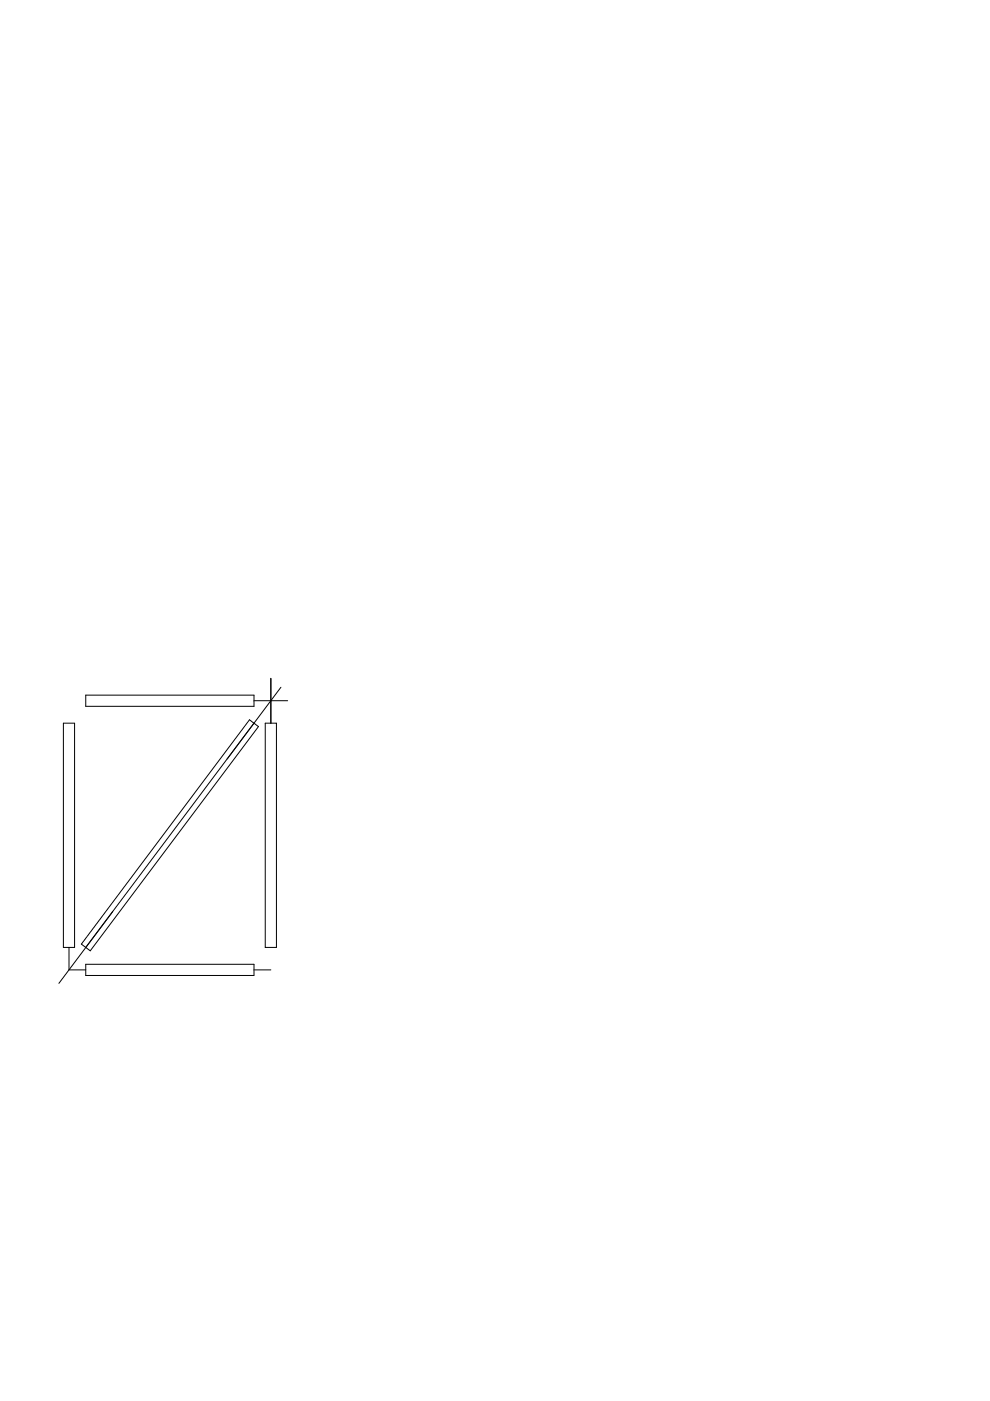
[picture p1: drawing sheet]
<svg xmlns="http://www.w3.org/2000/svg" width="210mm" height="297mm" viewBox="0 0 210 297" stroke-linecap="round" stroke-linejoin="round" font-family="sans-serif">
<path d="M13.4 153.3h2.4v47.6h-2.4zM18.2 147.4h35.6v2.4h-35.6zM52.9 152.6l1.9 1.5-35.7 47.5-1.8-1.4zM53.8 153.3l-35.6 47.6M53.8 148.6h7.2M56.2 153.3h2.4v47.6h-2.4zM57.4 143.8v9.5M59.6 145.7l-11.4 15.2M23.9 193.3l-11.4 15.2M14.6 200.9v4.7h3.6M18.2 204.4h35.6v2.4h-35.6zM53.8 205.6h3.6" fill="none" stroke="#000" stroke-width=".21"/>
</svg>
